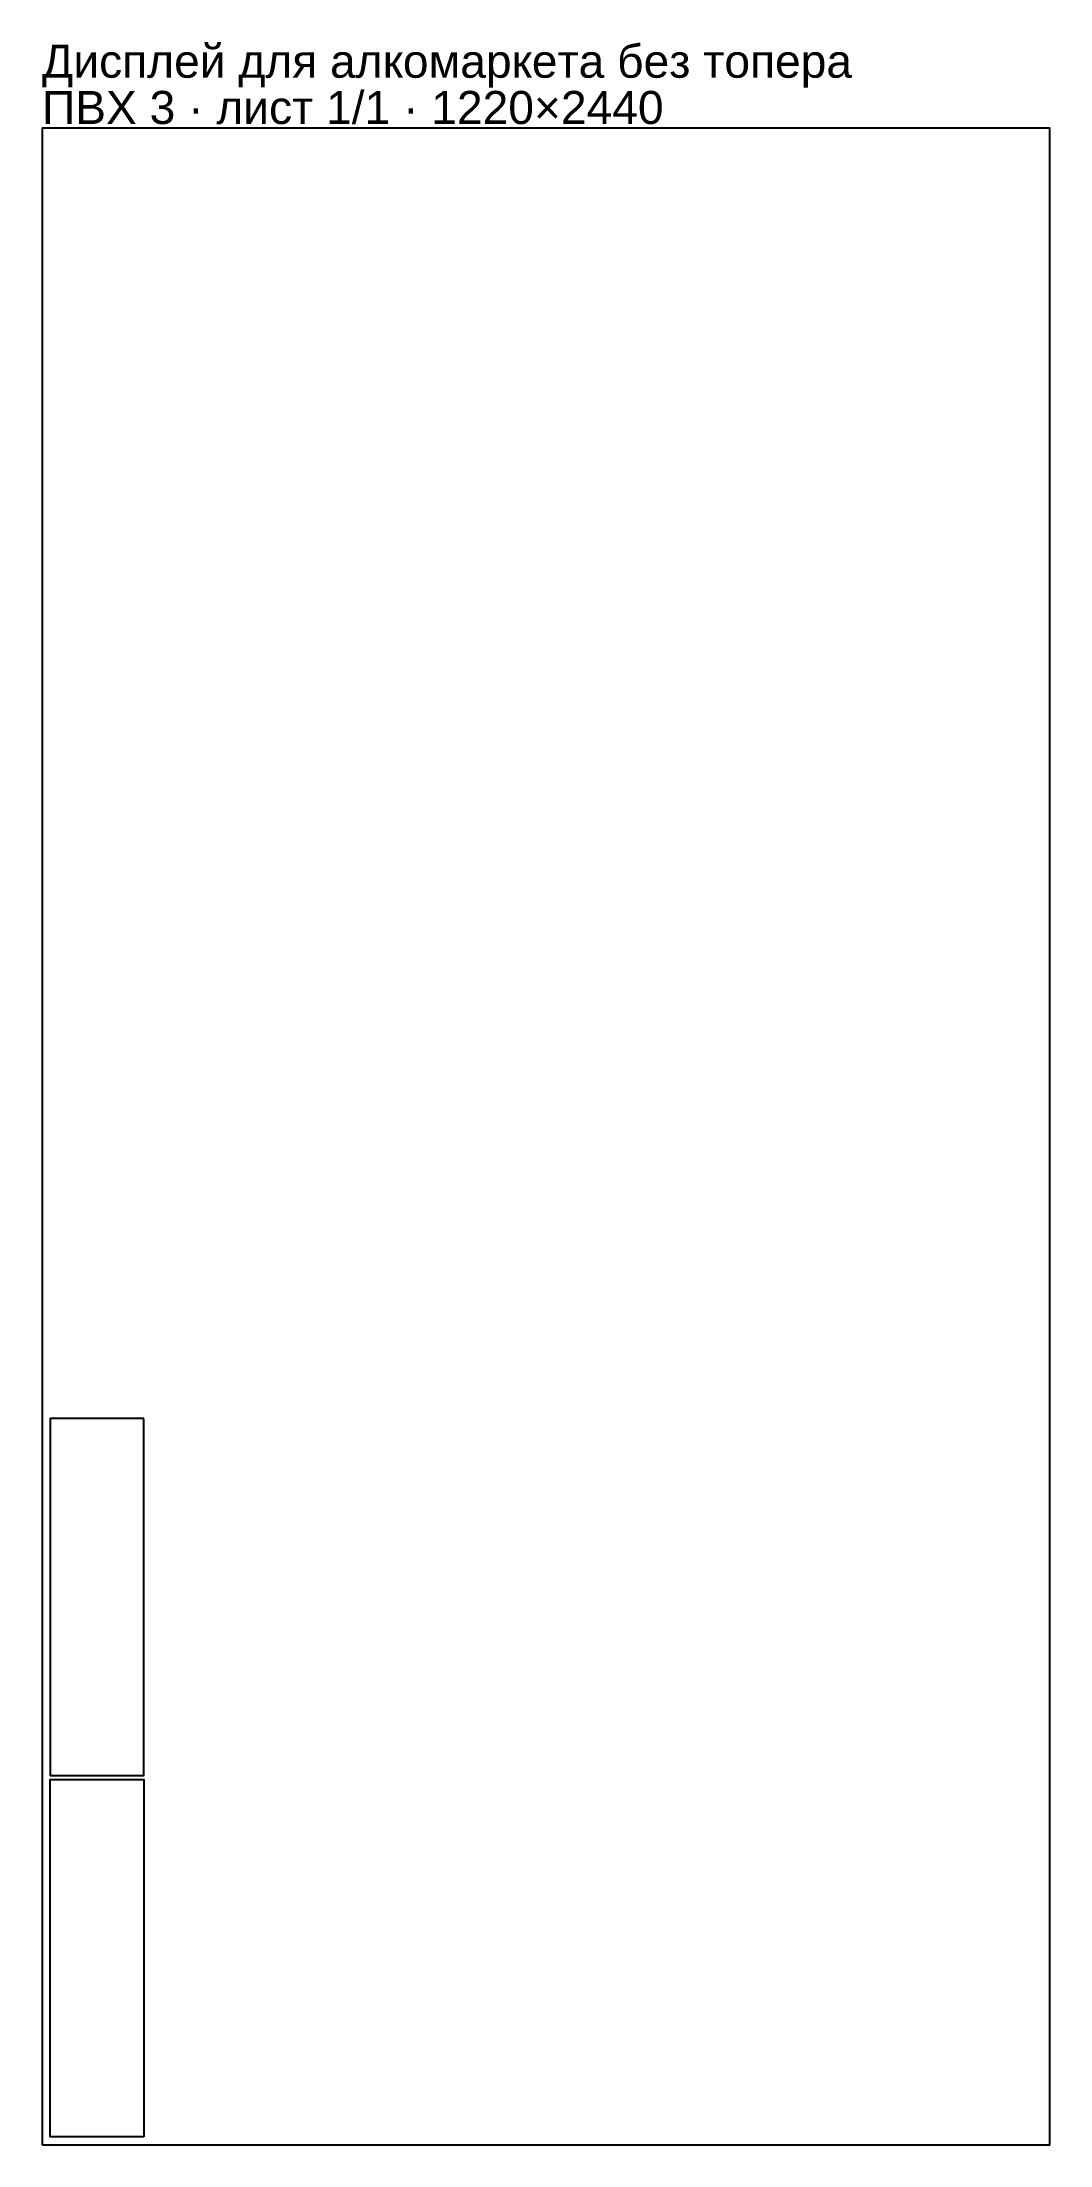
# Model space of a CAD drawing. Header units: millimetres. Extents: x 0 to 1220, y 0 to 2544.
import ezdxf

# ---------------------------------------------------------------- set-up
doc = ezdxf.new("R2010")
doc.units = ezdxf.units.MM
doc.layers.get('0').update_dxf_attribs({"linetype": 'CONTINUOUS'})
doc.layers.add('INFO', color=5, linetype='CONTINUOUS')
doc.styles.get("Standard").update_dxf_attribs({"font": 'arial.ttf'})

msp = doc.modelspace()

# ---------------------------------------------------------------- linework, layer by layer
for points in [[(0, 0), (1220, 0), (1220, 2440), (0, 2440)], [(123.325637, 879.000091), (9.99998, 879.000091), (9.99998, 447.000091), (123.325637, 447.000091)], [(123.325637, 10.000091), (9.99998, 10.000091), (9.99998, 442.000091), (123.325637, 442.000091)]]:
    msp.add_lwpolyline(points, close=True)

# ---------------------------------------------------------------- texts
at = {"layer": 'INFO'}
for s, p in [('Дисплей для алкомаркета без топера', (0, 2501)), ('ПВХ 3 · лист 1/1 · 1220×2440', (0, 2445))]:
    msp.add_text(s, height=40, dxfattribs=at).set_placement(p)

doc.saveas('drawing.dxf')
